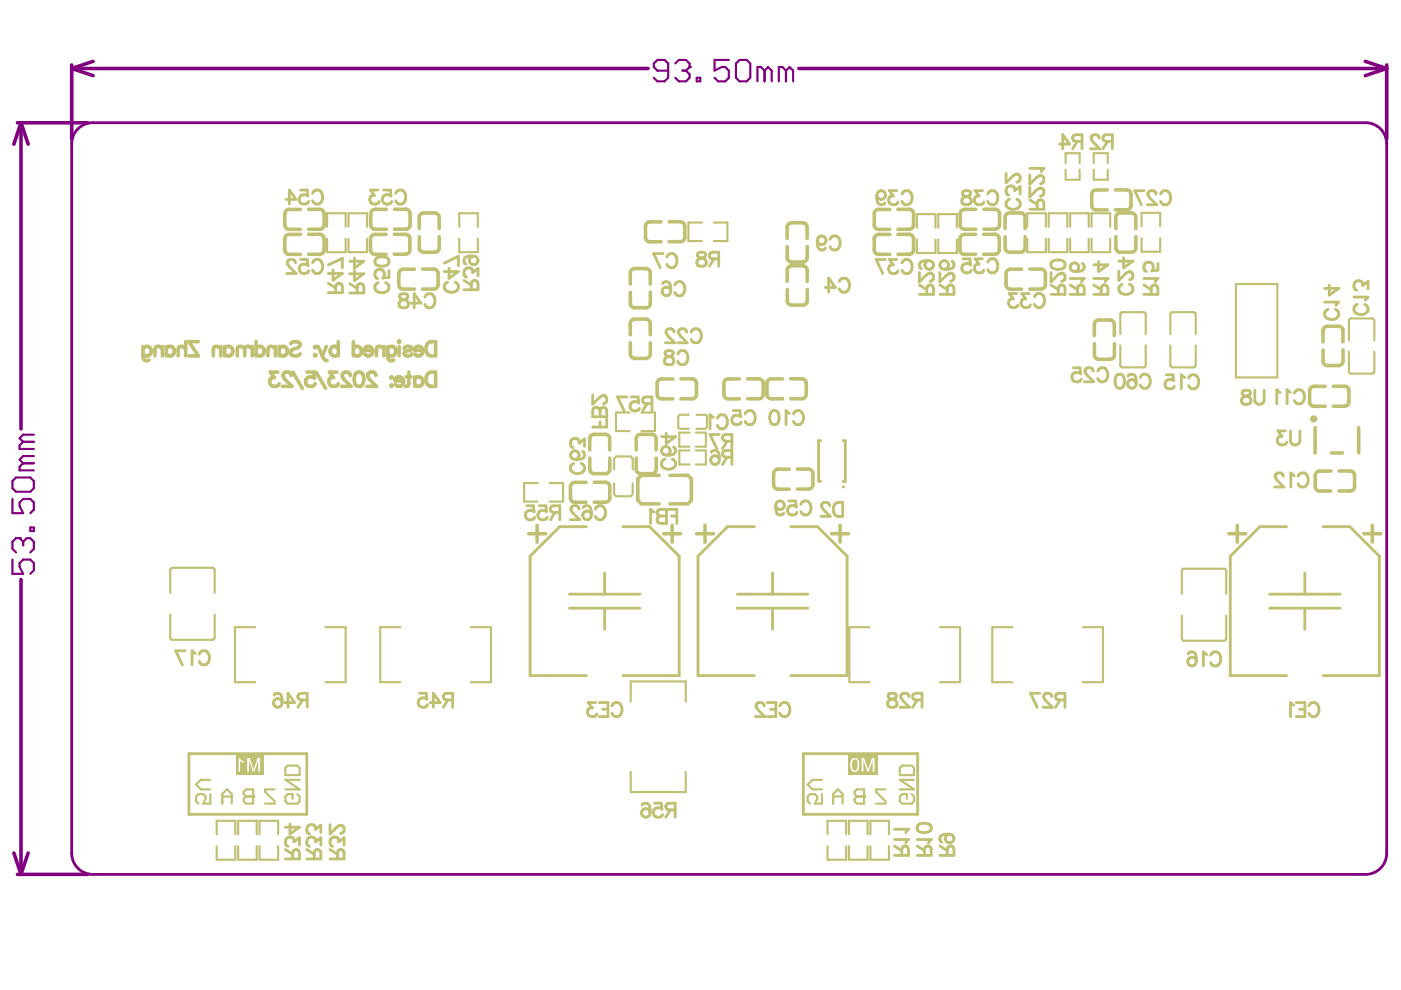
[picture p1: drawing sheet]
<svg xmlns="http://www.w3.org/2000/svg" width="297mm" height="210mm" viewBox="0 0 297 210" stroke-linecap="round" stroke-linejoin="round" font-family="sans-serif">
<path d="M15.2 30.5v150.4M19.7 26h269.8M294 30.5v150.4M19.7 185.4h269.8" fill="none" stroke="#800080" stroke-width=".6"/>
<g fill="none" stroke="#800080" stroke-width=".76">
<path d="M15.2 14.5l4.5 1.5M15.2 14.5h122.2M15.2 13.8v15.6M19.7 13l-4.5 1.5M169.4 14.5h124.6M289.5 13l4.5 1.5M294 14.5l-4.5 1.5M294 13.8v15.6M3.7 26h14.9M4.5 26l1.5 4.6M4.5 26l-1.6 4.6M4.5 26v65"/>
<path d="M4.5 122.9v62.5M2.9 180.9l1.6 4.5M3.7 185.4h14.9M6 180.9l-1.5 4.5"/>
</g>
<path d="M2.6 118.6v3.1h2.3l-.7-1.5v-.8l.7-.8h1.5l.8 .8v1.5l-.8 .8M4.2 114.1h-.8l-.8 .8v1.5l.8 .7" fill="none" stroke="#800080" stroke-width=".45"/>
<circle cx="4.2" cy="114.1" r=".23" fill="#800080"/>
<g fill="none" stroke="#800080" stroke-width=".45">
<path d="M141.7 15h-2.3l-.8-.8v-.7l.8-.8h1.5l.8 .8v3l-.8 .7h-1.5l-.8-.7M143.2 13.5l.7-.8h1.5l.8 .8v.7M4.9 93.7l-.7 .7v.8h3M4.9 98.2l-.7 .8v.7h3M4.9 98.2h2.3M4.9 93.7h2.3M7.2 96.7h-2.3l-.7 .8 .7 .7M7.2 92.2h-2.3l-.7 .7 .7 .8M2.6 102l.8-.8h3l.8 .8v1.5l-.8 .8h-3l-.8-.8zM2.6 105.8v3h2.3l-.7-1.5v-.8l.7-.7h1.5l.8 .7v1.6l-.8 .7M4.2 114.1l.7 .8M4.9 114.9v.7"/>
<path d="M4.9 114.9l.8-.8h.7l.8 .8v1.5l-.8 .7M6.4 111.8h.8v.8h-.8z"/>
</g>
<circle cx="146.2" cy="14.2" r=".23" fill="#800080"/>
<path d="M144.7 15h.7M145.4 15l.8 .7v.8l-.8 .7h-1.5l-.7-.7M146.2 14.2l-.8 .8M147.7 16.5h.8v.7h-.8zM154.5 12.7h-3v2.3l1.5-.8h.8l.7 .8v1.5l-.7 .7h-1.5l-.8-.7M156 13.5l.8-.8h1.5l.8 .8v3l-.8 .7h-1.5l-.8-.7zM162.1 15l-.8-.8h-.7v3M162.1 15v2.2M162.1 15l.8-.8 .7 .8v2.2M166.6 15l-.7-.8h-.8v3M166.6 15v2.2M166.6 15l.8-.8 .8 .8v2.2" fill="none" stroke="#800080" stroke-width=".45"/>
<path d="M19.7 26a4.5 4.5 0 0 0-4.5 4.5M289.5 26a4.5 4.5 0 0 1 4.5 4.5M15.2 180.9a4.5 4.5 0 0 0 4.5 4.5M294 180.9a4.5 4.5 0 0 1-4.5 4.5" fill="none" stroke="#800080" stroke-width=".6"/>
<path d="M174 93.4h-.4v8.7h.4M178.8 93.4h.4v8.7h-.4M40.1 159.8h24.9v12.9h-24.9zM170.3 159.8h24.3v12.9h-24.3z" fill="none" stroke="#c0c073" stroke-width=".6"/>
<g fill="none" stroke="#c0c073" stroke-width=".76">
<path d="M60.4 45.3v2.4M60.4 50.6v2.4M61.3 49.7h2.4M61.3 53.9h2.4M61.3 44.4h2.4M61.3 48.6h2.4M65.4 53.9h2.4M65.4 49.7h2.4M65.4 48.6h2.4M65.4 44.4h2.4M68.7 45.3v2.4M68.7 50.6v2.4"/>
<path d="M78.6 50.6v2.4M78.6 45.3v2.4M79.5 49.7h2.4M79.5 53.9h2.4M79.5 48.6h2.4M79.5 44.4h2.4M83.6 53.9h2.4M83.6 49.7h2.4M83.6 48.6h2.4M83.6 44.4h2.4M84.5 58v2.4M85.5 57.1h2.4"/>
<path d="M86.9 50.6v2.4M86.9 45.3v2.4M88.9 46.1v2.4M88.9 50.2v2.4M89.6 57.1h2.4M89.8 45.2h2.4M89.8 53.5h2.4M92.9 58v2.4M93.1 46.1v2.4M93.1 50.2v2.4M133.6 57.9v2.3M134.6 56.9h2.3"/>
<path d="M136.9 48v2.3M137.8 47h2.4M137.8 51.3h2.4M137.9 57.9v2.3M141.9 47h2.4M141.9 51.2h2.4M145.2 47.9v2.4M166.9 48.2v2.3M166.9 57.3v2.4M166.9 52.3v2.3M167.8 47.2h2.4M167.8 56.4h2.4"/>
<path d="M167.8 55.6h2.4M171.1 48.2v2.3M171.1 57.3v2.4M171.1 52.3v2.3M185.4 45.3v2.4M185.4 50.6v2.4M186.3 49.7h2.4M186.3 53.9h2.4M186.3 44.4h2.4M186.3 48.6h2.4M190.4 53.9h2.4M190.4 49.7h2.4"/>
<path d="M190.4 48.6h2.4M190.4 44.4h2.4M193.7 45.3v2.4M193.7 50.6v2.4M203.5 50.6v2.4M203.6 45.3v2.4M204.5 49.7h2.3M204.5 53.9h2.3M204.5 48.6h2.4M204.5 44.4h2.4M208.6 53.9h2.3M208.6 49.7h2.3"/>
<path d="M208.6 48.6h2.4M208.6 44.4h2.4M211.9 50.6v2.4M211.9 45.3v2.4M213.1 46.1v2.4M213.1 50.2v2.4M213.3 58v2.4M214 45.2h2.4M214 53.5h2.4M214.2 57.1h2.4M217.3 46.1v2.4M217.3 50.2v2.4"/>
<path d="M218.3 57.1h2.4M221.6 58v2.4M231.5 41.2v2.4M232.4 44.5h2.4M232.4 40.3h2.4M236.5 44.5h2.4M236.5 40.3h2.4M236.6 46.1v2.4M236.6 50.2v2.4M237.5 45.2h2.4M237.5 53.5h2.4M239.8 41.2v2.4"/>
<path d="M240.8 46.1v2.4M240.8 50.2v2.4M30.3 73.9a.97 .97 0 0 1 1.5-.2 .97 .97 0 0 1 0 1.5 .97 .97 0 0 1-1.5-.2M30.3 73.4v2.4a.79 .79 0 0 0 .5 .6 .79 .79 0 0 0 .8-.1M34.4 74l-.7-.6-.7 .2-.1 .4v1.5M34.4 73.4v2.1M35.3 73.9a.97 .97 0 0 1 1.4-.2 .97 .97 0 0 1 0 1.5 .97 .97 0 0 1-1.4-.2M35.3 73.4v2.1M39.4 74l-.8-.6-.7 .2-.1 .4v1.5M39.4 72.4v3.1M42.1 72.4h-2.1l2.1 3.1h-2.1M46.8 74l-.7-.6-.7 .2-.2 .4v1.5"/>
<path d="M46.8 73.4v2.1M47.6 73.9a.97 .97 0 0 1 1.5-.2 .97 .97 0 0 1 0 1.5 .97 .97 0 0 1-1.5-.2M47.6 73.4v2.1M51.9 74l-.7-.6-.7 .2-.2 .4v1.5M51.9 74l.1-.4 .3-.2h.5l.7 .6M51.9 74v1.5M53.5 73.4v2.1M54.3 73.9a.97 .97 0 0 1 1.4-.2 .97 .97 0 0 1 0 1.5 .97 .97 0 0 1-1.4-.2M54.3 72.4v3.1M58.4 74l-.7-.6-.7 .2-.2 .4v1.5M58.4 73.4v2.1M58.9 78.9h-1.6l.9 1.1a.97 .97 0 0 0-1 1.2 .97 .97 0 0 0 1.3 .7l.4-.1 .3-.5"/>
<path d="M59.2 73.9a.97 .97 0 0 1 1.4-.2 .97 .97 0 0 1 0 1.5 .97 .97 0 0 1-1.4-.2M59.2 73.4v2.1M61.6 72.9a1.33 1.33 0 0 1 2 0 .77 .77 0 0 1-.5 .8l-.9 .3a.74 .74 0 0 0-.6 .6 .74 .74 0 0 0 .3 .7 1.39 1.39 0 0 0 1.7-.3M61.7 79.6l-.2-.6-.9-.1a.74 .74 0 0 0-.4 1.1l1.7 1.9h-2M62.1 78.9l2 3.5M65.1 78.9h1.4l.2 1.3a1.07 1.07 0 0 0-1.6 0 1.07 1.07 0 0 0 .2 1.6 1.07 1.07 0 0 0 1.5-.5M66.7 73.6l.1-.2 .2 .2-.2 .1zM66.8 75.2l.2 .1-.2 .2-.1-.2zM67 78.9l2 3.5M67.5 73.4l.8 2.1M68.3 75.5a1.16 1.16 0 0 0 1 1M69.2 73.4l-.9 2.1"/>
<path d="M71.4 78.9h-1.5l.8 1.1a.97 .97 0 0 0-1 1.2 .97 .97 0 0 0 1.3 .7l.4-.1 .3-.5M71.7 73.9a.97 .97 0 0 0-1.4-.2 .97 .97 0 0 0 0 1.5 .97 .97 0 0 0 1.4-.2M71.7 72.4v3.1M74.3 79.6l-.3-.6-.9-.1a.74 .74 0 0 0-.4 1.1l1.7 1.9h-2M74.9 73.9a.97 .97 0 0 1 1.4-.2 .97 .97 0 0 1 0 1.5 .97 .97 0 0 1-1.4-.2M74.9 72.4v3.1M75.5 79a.98 .98 0 0 1 1.5 .5 2.5 2.5 0 0 1-.3 2.3 .98 .98 0 0 1-1.5-.5 2.5 2.5 0 0 1 .3-2.3zM77.4 73.7a.91 .91 0 0 1 1-.2 .91 .91 0 0 1 .6 .8h-1.7zM79 74.3a.95 .95 0 0 1-.5 1.1 .95 .95 0 0 1-1.2-.4M79.7 79.6l-.3-.6-.9-.1a.74 .74 0 0 0-.4 1.1l1.7 1.9h-2M81.4 74l-.7-.6-.7 .2-.2 .4v1.5M81.4 73.4v2.1"/>
<path d="M82.2 73.9a.97 .97 0 0 1 1.4-.2 .97 .97 0 0 1 0 1.5 .97 .97 0 0 1-1.4-.2M82.2 73.4v2.4a.79 .79 0 0 0 .5 .6 .79 .79 0 0 0 .8-.1M84.5 72.4l.1-.1 .2 .1-.2 .2zM84.6 73.4v2.1M85.5 61.3h2.4M85.7 73.9a.92 .92 0 0 1 1.6 0l-.5 .4-1 .3-.1 .4a.92 .92 0 0 0 1.6 0M86.1 79.9h1M86.7 78.9v2.4l-.2 .5-.5 .1M87.9 79.9v2M88.1 73.7a.91 .91 0 0 1 1-.2 .91 .91 0 0 1 .6 .8h-1.8zM89.6 61.3h2.4M89.7 74.3a.95 .95 0 0 1-.6 1.1 .95 .95 0 0 1-1.2-.4"/>
<path d="M90.6 72.9l.7-.5h1.1v3.1h-1.1a1.65 1.65 0 0 1-.7-2.6zM90.6 79.3l.7-.4h1.1v3h-1.1a1.65 1.65 0 0 1-.7-2.6zM133.6 68.6v2.4M133.6 62v2.3M133.6 72.7v2.4M134.6 67.7h2.3M134.6 65.3h2.4M134.6 76h2.4M137.9 68.6v2.4M137.9 62v2.3M137.9 72.7v2.4M166.9 61.4v2.4"/>
<path d="M167.8 64.7h2.4M171.2 61.4v2.4M214.2 61.3h2.4M218.3 61.3h2.4M232 68.8v2.4M232 72.9v2.4M233 67.9h2.3M233 76.2h2.4M236.3 68.8v2.4M236.3 72.9v2.4M280.5 70.1v2.4M280.5 74.2v2.4"/>
<path d="M281.4 69.2h2.4M281.4 77.5h2.4M284.7 70.1v2.4M284.8 74.2v2.4M82.9 80l.1-.1 .2 .1-.2 .2zM82.9 81.8l.1-.2 .2 .2-.2 .1zM84.1 80a.92 .92 0 0 1 1.4 .8h-1.7v-.3zM85.5 80.8a.95 .95 0 0 1-.5 1 .95 .95 0 0 1-1.2-.3M87.9 80.3a.97 .97 0 0 1 1.5-.1 .97 .97 0 0 1 0 1.4 .97 .97 0 0 1-1.5-.1M125 93v2.4M125.1 97.1v2.4M126 92.1h2.3"/>
<path d="M129.3 93v2.4M129.3 97.1v2.4M134.9 93v2.4M134.9 97.1v2.4M135.8 92.1h2.4M139.1 93v2.4M139.1 97.1v2.4M139.3 81.3v2.4M140.3 84.6h2.3M140.3 80.3h2.3M144.4 84.6h2.3M146.7 80.3h-2.3"/>
<path d="M147.7 81.3v2.3M153.5 81.3v2.4M154.4 84.6h2.4M154.4 80.3h2.4M158.5 84.6h2.4M158.5 80.3h2.4M161.8 81.3v2.3M162.6 81.3v2.3M163.5 84.6h2.4M163.5 80.3h2.4M164.9 99.5h2.4M167.6 84.5h2.4"/>
<path d="M167.6 80.3h2.4M169 99.5h2.4M170.9 81.2v2.4M277.7 82.8v2.4M278.6 86.1h2.4M278.6 81.9h2.4M278.8 90.7v5.3M279.8 99.9h2.4M282.3 96h2.3M282.7 86.1h2.4M282.7 81.9h2.4M283.9 99.9h2.4"/>
<path d="M286 82.8v2.4M288.1 90.7v5.3M112.1 113.2h3.6M113.9 111.4v3.5M121 103.2v2.4M121.9 102.3h2.4M121.9 106.5h2.4M126 102.3h2.4M126 106.5h2.4M126 100.4h2.4M129.3 103.2v2.4M135.8 100.4h2.4"/>
<path d="M139.8 100.8h-3.8l-.8 .7v4.6l.8 .7h3.8M140.7 113.2h3.6M142 100.8h3.8l.8 .7v4.6l-.8 .7h-3.8M142.5 111.4v3.5M147.7 113.2h3.6M149.5 111.4v3.5M164 100.4v2.4M164.9 103.7h2.4M169 103.7h2.4M172.4 100.4v2.4M176.3 113.2h3.6M178.1 111.4v3.5"/>
<path d="M260.5 113.2h3.6M262.3 111.4v3.5M278.9 100.8v2.4M279.8 104.1h2.4M283.9 104.1h2.4M287.2 100.8v2.4M289.2 113.2h3.5M291 111.4v3.5"/>
</g>
<g fill="none" stroke="#c0c073" stroke-width=".45">
<path d="M225.9 34.6v-2.1h3v2.1M225.9 36v2.1h3v-2.1M231.9 34.6v-2.1h3v2.1M231.9 36v2.1h3v-2.1M69.4 50.6v2.9h3.9v-2.9M69.4 48.1v-2.9h3.9v2.9M73.9 50.6v2.9h3.9v-2.9M73.9 48.1v-2.9h3.9v2.9M97.4 50.6v2.9h3.9v-2.9M97.4 48.1v-2.9h3.9v2.9M148.8 47.2h-2.8v3.9h2.8M151.4 47.2h2.8v3.9h-2.8"/>
<path d="M194.4 50.8v2.9h3.9v-2.9M194.4 48.3v-2.9h3.9v2.9M198.9 48.3v-2.9h4v2.9M198.9 50.8v2.9h4v-2.9M217.8 50.6v2.9h3.9v-2.9M217.8 48.1v-2.9h3.9v2.9M222.3 50.6v2.9h4v-2.9M222.3 48.1v-2.9h4v2.9M226.9 50.6v2.9h3.9v-2.9M226.9 48.1v-2.9h3.9v2.9M231.4 48.1v-2.9h4v2.9M231.4 50.6v2.9h4v-2.9"/>
<path d="M242 48v-2.9h4v2.9M242 50.5v2.9h4v-2.9M237.5 66.6v4.2M237.5 73.2v4.2M238 66.2h4.5M238 77.9h4.5M242.9 66.6v4.2M242.9 73.2v4.2M248.1 66.6v4.2M248.1 73.2v4.2M248.6 66.2h4.5M248.6 77.9h4.5"/>
<path d="M253.5 66.6v4.2M253.5 73.2v4.2M262 60.2h8.8v19.8h-8.8zM286 68v4.2M286 74.6v4.2M286.5 79.2h4.4M286.5 67.5h4.4M291.4 68v4.2M291.4 74.6v4.2M130.2 99.5v-2.3l.5-.4h3l.4 .4v2.3M133.5 87.5h-2.9v3.9h2.9M136 87.5h2.9v3.9h-2.9"/>
<path d="M143.8 88.4v2.1M144.3 87.9h1.7M144.3 90.9h1.7M146.2 95.5h-2.2v3h2.2M146.2 91.7h-2.2v3h2.2M147.5 95.5h2.2v3h-2.2M147.5 91.7h2.2v3h-2.2M147.6 87.9h1.8M147.6 90.9h1.8M149.9 88.4v2.1M114 102.4h-2.9v4h2.9M116.5 102.4h2.9v4h-2.9"/>
<path d="M130.2 102.5v2.3l.5 .4h3l.4-.4v-2.3M36.1 120.8v4.9M36.1 130.3v4.9M36.6 120.4h8.5M36.6 135.7h8.5M45.5 120.8v4.9M45.5 130.3v4.9M54.1 133h-4.3v11.6h4.3M69 133h4.3v11.6h-4.3M84.9 133h-4.3v11.6h4.3M99.8 133h4.3v11.6h-4.3M184.4 133h-4.3v11.6h4.3"/>
<path d="M199.3 133h4.3v11.6h-4.3M214.7 133h-4.3v11.6h4.3M229.6 133h4.3v11.6h-4.3M250.6 121v4.9M250.6 130.5v4.9M251 120.6h8.5M251 135.9h8.5M260 121v4.9M260 130.5v4.9M133.7 148.8v-4.3h11.7v4.3M45.9 179.4v2.9h4v-2.9M45.9 176.9v-2.9h4v2.9"/>
<path d="M50.5 179.4v2.9h3.9v-2.9M50.5 176.9v-2.9h3.9v2.9M55 179.4v2.9h4v-2.9M55 176.9v-2.9h4v2.9M133.7 163.7v4.2h11.7v-4.2M175.5 179.4v2.9h3.9v-2.9M175.5 176.9v-2.9h3.9v2.9M180 179.4v2.9h3.9v-2.9M180 176.9v-2.9h3.9v2.9M184.5 176.9v-2.9h4v2.9M184.5 179.4v2.9h4v-2.9"/>
</g>
<g fill="none" stroke="#c0c073" stroke-width=".61">
<path d="M124.3 111.7h-5.6l-6.3 6.2v25.3h11.9M132.1 111.7h5.6l6.3 6.2v25.3h-11.9M159.9 111.7h-5.6l-6.3 6.2v25.3h11.9M167.7 111.7h5.6l6.3 6.2v25.3h-11.9M272.8 111.7h-5.7l-6.3 6.2v25.3h12M280.5 111.7h5.7l6.3 6.2v25.3h-12M120.7 126h15M120.7 128.9h15M128.2 121.5v4.5M128.2 128.9v4.5M156.3 126h14.9M156.3 128.9h14.9"/>
<path d="M163.8 121.5v4.5M163.8 128.9v4.5M269.2 126h14.9M269.2 128.9h14.9M276.6 121.5v4.5M276.6 128.9v4.5"/>
</g>
<path d="M179.7 160.1h6.4v4.1h-6.4z" fill-rule="evenodd" fill="#c0c073"/>
<g fill="#fff">
<path d="M182.7 160.7h.5l.8 2.5 .9-2.5h.5v2.9h-.4v-2.4l-.8 2.4h-.3l-.8-2.4v2.4h-.4z"/>
<path d="M180.8 161.2a.59 .59 0 0 1 .7-.1 .59 .59 0 0 1 .3 .7l.1 .4a.97 .97 0 0 1-.7 1.2 1.36 1.36 0 0 1-.6-1.6zM180.5 161.1l-.2 1a1.21 1.21 0 0 0 1.1 1.6 1.43 1.43 0 0 0 .8-1.8 .97 .97 0 0 0-.4-1 .97 .97 0 0 0-1.1 0z"/>
</g>
<path d="M44.6 168.4v2h-1.5l.5-1v-.5l-.5-.5h-1l-.5 .5v1l.5 .5M44.6 165.3h-2l-1 1.1 1 1h2M47.1 170.4v-2l1-1 1 1v2M47.1 168.9h2M53.7 167.4v3h-1.5l-.5-.5v-.5l.5-.5h1.5M174.3 168.4v2h-1.5l.5-1v-.5l-.5-.5h-1l-.6 .5v1l.6 .5M174.3 165.3h-2l-1.1 1.1 1.1 1h2" fill="none" stroke="#c0c073" stroke-width=".45"/>
<circle cx="53.7" cy="168.9" r=".23" fill="#c0c073"/>
<path d="M53.7 167.4h-1.5l-.5 .5v.5l.5 .5h1.5M58.2 167.4h-2v.5l2 2v.5h-2M60.5 162.8l.5-.5h2l.5 .5v1.5h-3zM63 168.4l.5 .5v1l-.5 .5h-2l-.5-.5v-1l.5-.5h1v1M63.5 165.3h-3l3 2.1h-3M183.2 167.4v3h-1.5l-.5-.5v-.5l.5-.5h1.5M190.8 162.8l.5-.5h2l.5 .5v1.5h-3zM193.3 168.4l.5 .5v1l-.5 .5h-2l-.5-.5v-1l.5-.5h1v1M193.8 165.3h-3l3 2.1h-3" fill="none" stroke="#c0c073" stroke-width=".45"/>
<circle cx="183.2" cy="168.9" r=".23" fill="#c0c073"/>
<path d="M176.6 168.9h2.1M176.6 170.4v-2l1-1 1.1 1v2M183.2 167.4h-1.5l-.5 .5v.5l.5 .5h1.5M187.7 167.4h-2v.5l2 2v.5h-2" fill="none" stroke="#c0c073" stroke-width=".45"/>
<path d="M50 160.1h5.8v4.1h-5.8z" fill-rule="evenodd" fill="#c0c073"/>
<g fill="#fff">
<path d="M52.4 160.7h.5l.9 2.5 .8-2.5h.5v2.9h-.3v-2.4l-.9 2.4h-.3l-.8-2.4v2.4h-.4z"/>
<path d="M50.6 160.7h.2l.2 .4 .7 .3-.1 .4-.7-.5v2.3h-.3z"/>
</g>
<g fill="none" stroke="#c0c073" stroke-width=".6">
<path d="M213.3 36.8v2l1.4-1.5a.9 .9 0 0 1 1.4-.1l.2 .8-.3 .5-.4 .1M218.3 37.1v2l1.5-1.5a.9 .9 0 0 1 1.4-.1l.1 .9-.3 .4-.4 .1M218.3 39.7v2l1.5-1.4a.9 .9 0 0 1 1.4-.1l.1 .8-.3 .4-.4 .2M218.3 35.7h3l-.6 .7M224.6 30.6h2.1l-1.4-2v2.9M228.4 30l-1 1.5M229.4 30l-1.7-.2a.69 .69 0 0 1 0-1.1l1.7-.1v2.9M233 29.3l-.2-.6-.9-.1a.73 .73 0 0 0-.4 1.1l1.7 1.8h-2M234.8 30l-.9 1.5M235.8 30l-1.7-.2a.69 .69 0 0 1 0-1.1l1.7-.1v2.9M60.6 42.3h2.2l-1.4-2v3M62.6 55.7l-.3-.6-.8-.1a.73 .73 0 0 0-.4 1.1l1.7 1.9h-2"/>
<path d="M63.7 55h1.4l.2 1.3a1.05 1.05 0 0 0-1.6 0 1.05 1.05 0 0 0 .2 1.5 1.05 1.05 0 0 0 1.5-.4M63.7 40.3h1.4l.2 1.3a1.05 1.05 0 0 0-1.6-.1 1.05 1.05 0 0 0 .2 1.6 1.05 1.05 0 0 0 1.5-.4M66.3 55.7a1.1 1.1 0 0 1 1.2-.7 1.1 1.1 0 0 1 .9 1.1 1.3 1.3 0 0 1-.3 1.5 1.3 1.3 0 0 1-1.4 .2l-.4-.5M66.3 41a1.1 1.1 0 0 1 1.2-.7 1.1 1.1 0 0 1 .9 1.1 1.3 1.3 0 0 1-.3 1.4 1.3 1.3 0 0 1-1.4 .3l-.4-.5M69.6 56.2l3-1.4v1.9M70.6 57.3v2.1l2-1.4h-3M75.2 57.3v2.2l1.9-1.4h-2.9M75.2 54.7v2.1l1.9-1.4h-2.9M79.6 54.9a2.3 2.3 0 0 1 2.7 0 .97 .97 0 0 1-.4 1.4 2.46 2.46 0 0 1-2.3-.3l-.1-.4zM80.1 40.3h-1.5l.8 1.1a.96 .96 0 0 0-1 1.1 .96 .96 0 0 0 1.3 .8l.4-.2 .3-.4M80.2 59.9a1.09 1.09 0 0 0-.7 1.3 1.09 1.09 0 0 0 1.1 .9 1.3 1.3 0 0 0 1.4-.3 1.3 1.3 0 0 0 .3-1.4l-.5-.5M81.3 40.3h1.5l.1 1.3a1.05 1.05 0 0 0-1.6-.1 1.05 1.05 0 0 0 .2 1.6 1.05 1.05 0 0 0 1.6-.4"/>
<path d="M82.5 57.4v1.4l-1.3 .1a1.05 1.05 0 0 0 0-1.5 1.05 1.05 0 0 0-1.6 .2 1.05 1.05 0 0 0 .5 1.5M83.9 41a1.1 1.1 0 0 1 1.2-.7 1.1 1.1 0 0 1 .9 1.1 1.3 1.3 0 0 1-.3 1.4 1.3 1.3 0 0 1-1.4 .3l-.4-.5M94.2 55.8l3-1.4v1.9M94.9 59.8a1.1 1.1 0 0 0-.7 1.3 1.1 1.1 0 0 0 1.1 .9 1.3 1.3 0 0 0 1.5-.3 1.3 1.3 0 0 0 .2-1.4l-.5-.5M95.2 56.9v2.1l2-1.4h-3M98.4 59.4l1.5 1M100.4 54.3l-1.5 .1a.86 .86 0 0 0-.5 .8 .86 .86 0 0 0 .4 .8M101.4 58.5v-1.6l-1.2 .9a.96 .96 0 0 0-1.1-1 .96 .96 0 0 0-.7 1.3l.1 .4 .4 .3M140.6 53.8h-2l1.4 2.9M141.4 54.5a1.1 1.1 0 0 1 1.2-.7 1.1 1.1 0 0 1 .9 1.1 1.3 1.3 0 0 1-.3 1.4 1.3 1.3 0 0 1-1.4 .3l-.4-.6M148 53.6a.6 .6 0 0 0 .3 1 1.23 1.23 0 0 1 1.4 1.3 1.04 1.04 0 0 1-1.1 .6 1.04 1.04 0 0 1-.9-1 1.37 1.37 0 0 1 1.5-.9 .6 .6 0 0 0 .3-1l-.5-.1zM151.4 54.9l-1 1.5"/>
<path d="M152.4 54.9l-1.7-.2a.69 .69 0 0 1 0-1.1l1.7-.1v2.9M173.3 51l.1 1.4a.86 .86 0 0 0 .8 .6 .86 .86 0 0 0 .8-.4M176 50.7a1.1 1.1 0 0 1 1.2-.7 1.1 1.1 0 0 1 .9 1.2 1.3 1.3 0 0 1-.3 1.4 1.3 1.3 0 0 1-1.4 .3l-.4-.6M178 59.7a1.1 1.1 0 0 1 1.2-.7 1.1 1.1 0 0 1 .9 1.1 1.3 1.3 0 0 1-.3 1.4 1.3 1.3 0 0 1-1.4 .3l-.4-.6M185.9 41.4l.1 1.4a.86 .86 0 0 0 .8 .6 .86 .86 0 0 0 .8-.4M187.7 55h-1.9l1.4 3M190.1 55h-1.5l.8 1.2a.96 .96 0 0 0-1 1.1 .96 .96 0 0 0 1.3 .7l.4-.1 .3-.5M190.1 40.4h-1.5l.8 1.2a.96 .96 0 0 0-1 1.1 .96 .96 0 0 0 1.3 .7l.4-.1 .3-.5M191.2 41.1a1.1 1.1 0 0 1 1.3-.7 1.1 1.1 0 0 1 .9 1.2 1.3 1.3 0 0 1-.3 1.4 1.3 1.3 0 0 1-1.4 .3l-.5-.6M191.2 55.7a1.1 1.1 0 0 1 1.3-.7 1.1 1.1 0 0 1 .9 1.2 1.3 1.3 0 0 1-.3 1.4 1.3 1.3 0 0 1-1.4 .3l-.5-.6M194.9 57.8v2l1.5-1.5a.9 .9 0 0 1 1.4-.1l.1 .8-.3 .5-.4 .1M196.9 55.3l-1.4 .1a.86 .86 0 0 0-.6 .7 .86 .86 0 0 0 .5 .9"/>
<path d="M199.3 57.8v2l1.4-1.5a.9 .9 0 0 1 1.4-.1l.2 .8-.3 .5-.5 .1M201.8 55.4a.88 .88 0 0 1 .3 1.3l-.4 .3-1.4 .1M204.2 40.6a.6 .6 0 0 0 .3 1 1.23 1.23 0 0 1 1.4 1.2 1.04 1.04 0 0 1-1.1 .6 1.04 1.04 0 0 1-.9-1 1.37 1.37 0 0 1 1.5-.8 .6 .6 0 0 0 .2-1l-.4-.2zM204.2 54.9h1.4l.2 1.3a1.05 1.05 0 0 0-1.6-.1 1.05 1.05 0 0 0 .2 1.6 1.05 1.05 0 0 0 1.5-.4M208.3 40.4h-1.6l.9 1.2a.96 .96 0 0 0-1 1.1 .96 .96 0 0 0 1.3 .7l.4-.1 .3-.5M208.3 54.9h-1.6l.9 1.1a.96 .96 0 0 0-1 1.1 .96 .96 0 0 0 1.3 .8l.4-.2 .3-.4M209.4 55.6a1.1 1.1 0 0 1 1.3-.7 1.1 1.1 0 0 1 .8 1.1 1.3 1.3 0 0 1-.2 1.4 1.3 1.3 0 0 1-1.5 .3l-.4-.6M209.4 41.1a1.1 1.1 0 0 1 1.3-.7 1.1 1.1 0 0 1 .8 1.2 1.3 1.3 0 0 1-.2 1.4 1.3 1.3 0 0 1-1.5 .3l-.4-.6M214 42.2a1.09 1.09 0 0 0-.7 1.3 1.09 1.09 0 0 0 1.1 .9 1.3 1.3 0 0 0 1.5-.3 1.3 1.3 0 0 0 .2-1.4l-.5-.5M216.3 41.1v-1.5l-1.1 .8a.96 .96 0 0 0-1.1-1 .96 .96 0 0 0-.8 1.3l.1 .4 .5 .3M218.3 44.4h3l-.1-1.7a.69 .69 0 0 0-1.2 0l-.1 1.7M218.3 42.4l1.6 1"/>
<path d="M222.8 57.8v2l1.4-1.5a.9 .9 0 0 1 1.5-.1l.1 .8-.3 .5-.4 .1M223 55.5a2.31 2.31 0 0 1 2.7 0 .97 .97 0 0 1-.5 1.5 2.47 2.47 0 0 1-2.2-.3l-.2-.4zM226.9 59h3l-.6 .8M229.4 55.9a.88 .88 0 0 1 .3 1.2l-.4 .3-1.4 .2M231.9 59h3l-.6 .8M232.9 55.4v2.2l2-1.4h-3M237.2 57.5v1.9l1.4-1.4a.9 .9 0 0 1 1.5-.1l.1 .8-.3 .5-.4 .1M238.2 54.7v2.1l2-1.4h-3M242.5 59h3l-.6 .8M242.6 40.4h-2l1.4 3M245.1 41.1l-.3-.5-.9-.2a.73 .73 0 0 0-.4 1.2l1.7 1.8h-2M245.5 55.9v1.4l-1.3 .1a1.05 1.05 0 0 0 0-1.6 1.05 1.05 0 0 0-1.5 .2 1.05 1.05 0 0 0 .4 1.6"/>
<path d="M246.1 41.1a1.1 1.1 0 0 1 1.2-.7 1.1 1.1 0 0 1 .9 1.2 1.3 1.3 0 0 1-.3 1.4 1.3 1.3 0 0 1-1.4 .3l-.4-.6M69.6 62.1h3l-.1-1.7a.69 .69 0 0 0-1.2 0l-.1 1.7M69.6 60.1l1.6 1M74.2 62.1h2.9l-.1-1.7a.69 .69 0 0 0-1.1 0l-.2 1.7M74.2 60.1l1.5 1M84.9 62.4a.6 .6 0 0 0 .3 1 1.23 1.23 0 0 1 1.4 1.3 1.04 1.04 0 0 1-1.2 .6 1.04 1.04 0 0 1-.8-1 1.37 1.37 0 0 1 1.4-.9 .6 .6 0 0 0 .3-1l-.4-.1zM87.1 64.3h2.1l-1.4-2v3M90.1 63a1.1 1.1 0 0 1 1.2-.7 1.1 1.1 0 0 1 .9 1.1 1.3 1.3 0 0 1-.3 1.4 1.3 1.3 0 0 1-1.4 .3l-.4-.5M98.4 61.4h3l-.2-1.7a.69 .69 0 0 0-1.1 0l-.2 .5v1.2M140.5 60.2a.88 .88 0 0 1 1.3-.3l.3 .4 .1 1.4M141.2 74.5a.6 .6 0 0 0 .2 1 1.23 1.23 0 0 1 1.5 1.3 1.04 1.04 0 0 1-1.2 .6 1.04 1.04 0 0 1-.8-1.1 1.37 1.37 0 0 1 1.4-.8 .6 .6 0 0 0 .3-1l-.4-.2zM142.9 70.4l-.3-.6-.8-.1a.73 .73 0 0 0-.4 1.1l1.7 1.9h-2"/>
<path d="M143.1 60.4a1.1 1.1 0 0 1 1.2-.7 1.1 1.1 0 0 1 .9 1.2 1.3 1.3 0 0 1-.3 1.4 1.3 1.3 0 0 1-1.4 .3l-.4-.6M143.7 75.1a1.1 1.1 0 0 1 1.2-.8 1.1 1.1 0 0 1 .9 1.2 1.3 1.3 0 0 1-.3 1.4 1.3 1.3 0 0 1-1.4 .3l-.4-.6M145.6 70.4l-.3-.6-.9-.1a.73 .73 0 0 0-.4 1.1l1.7 1.9h-2M146.5 70.4a1.1 1.1 0 0 1 1.3-.7 1.1 1.1 0 0 1 .9 1.1 1.3 1.3 0 0 1-.3 1.5 1.3 1.3 0 0 1-1.4 .2l-.5-.5M175 61h2.1l-1.4-2v3M194.9 62.4h3l-.1-1.7a.69 .69 0 0 0-1.2 0l-.1 .4v1.3M194.9 60.4l1.6 1M199.3 62.4h3v-1.3l-.2-.4a.69 .69 0 0 0-1.1 0l-.2 .4v1.3M199.3 60.4l1.5 1M215.5 62.2h-1.5l.8 1.2a.96 .96 0 0 0-1 1.1 .96 .96 0 0 0 1.3 .7l.4-.1 .3-.5M218.2 62.2h-1.6l.9 1.2a.96 .96 0 0 0-1 1.1 .96 .96 0 0 0 1.3 .7l.4-.1 .3-.5M219.3 62.9a1.1 1.1 0 0 1 1.3-.7 1.1 1.1 0 0 1 .8 1.2 1.3 1.3 0 0 1-.2 1.4 1.3 1.3 0 0 1-1.5 .3l-.4-.6"/>
<path d="M222.8 62.4h3l-.1-1.7a.69 .69 0 0 0-1.2 0l-.1 1.7M222.8 60.4l1.6 1M226.9 62.4h3l-.2-1.7a.69 .69 0 0 0-1.1 0l-.1 1.7M226.9 60.4l1.6 1M227.5 78h1.5l.1 1.3a1.05 1.05 0 0 0-1.6-.1 1.05 1.05 0 0 0 .2 1.6 1.05 1.05 0 0 0 1.5-.4M231.8 78.7l-.3-.6-.9-.1a.73 .73 0 0 0-.4 1.1l1.7 1.9h-2M231.9 62.4h3l-.1-1.7a.69 .69 0 0 0-1.2 0l-.1 1.7M231.9 60.4l1.6 1M232.7 78.7a1.1 1.1 0 0 1 1.3-.7 1.1 1.1 0 0 1 .9 1.1 1.3 1.3 0 0 1-.3 1.4 1.3 1.3 0 0 1-1.4 .3l-.5-.6M236.8 79.5a.97 .97 0 0 1 1.5 .4 2.46 2.46 0 0 1-.3 2.3 .97 .97 0 0 1-1.4-.5 2.46 2.46 0 0 1 .2-2.2zM237.9 60.3a1.09 1.09 0 0 0-.7 1.2 1.09 1.09 0 0 0 1.2 .9 1.3 1.3 0 0 0 1.4-.3 1.3 1.3 0 0 0 .3-1.4l-.6-.4M239.2 79.8a.88 .88 0 0 1 1.3-.3l.3 .4 .1 1.4"/>
<path d="M242.5 62.4h3l-.1-1.7a.69 .69 0 0 0-1.2 0l-.1 1.7M242.5 60.4l1.6 1M247.3 79.5h1.4l.1 1.2a1.05 1.05 0 0 0-1.5 0 1.05 1.05 0 0 0 .2 1.6 1.05 1.05 0 0 0 1.5-.4M280.9 64h2.9l-.5 .8M281.6 65.6a1.1 1.1 0 0 0-.8 1.2 1.1 1.1 0 0 0 1.2 .9 1.3 1.3 0 0 0 1.4-.3 1.3 1.3 0 0 0 .3-1.4l-.6-.4M281.8 60.4v2.2l2-1.4h-2.9M287.1 63h2.9l-.5 .7M287.8 64.5a1.09 1.09 0 0 0-.7 1.3 1.09 1.09 0 0 0 1.1 .9 1.3 1.3 0 0 0 1.4-.3 1.3 1.3 0 0 0 .3-1.4l-.6-.5M290 61.2v-1.5l-1.1 .8a.96 .96 0 0 0-1.1-1 .96 .96 0 0 0-.7 1.3l.1 .4 .4 .3M121.7 98.3a1.1 1.1 0 0 0-.8 1.2 1.1 1.1 0 0 0 1.2 .9 1.3 1.3 0 0 0 1.4-.3 1.3 1.3 0 0 0 .3-1.4l-.6-.4M123.5 95.7a.88 .88 0 0 1 .3 1.3l-.4 .3-1.5 .1M123.9 94.6v-1.5l-1.1 .8a.96 .96 0 0 0-1.1-1 .96 .96 0 0 0-.7 1.3l.1 .4 .4 .3"/>
<path d="M125.7 83.7v2l1.4-1.4a.9 .9 0 0 1 1.4-.1l.1 .8-.2 .4-.5 .2M125.8 86.7a.79 .79 0 0 1 .9-.3 .79 .79 0 0 1 .5 .7l.2-.4a.69 .69 0 0 1 1.1 0l.1 1.7h-2.9v-1.3zM127.2 87.1v1.3M127.2 89.4v1.1M128.6 88.7v1.8h-2.9M132.9 84.2h-2l1.4 2.9M133.9 84.2h1.4l.1 1.2a1.05 1.05 0 0 0-1.6 0 1.05 1.05 0 0 0 .2 1.6 1.05 1.05 0 0 0 1.6-.4M137.2 85.6l-1 1.5M138.2 85.6l-1.7-.2a.69 .69 0 0 1 0-1.1l1.7-.1v2.9M141 97.3a1.09 1.09 0 0 0-.7 1.3 1.09 1.09 0 0 0 1.1 .9 1.3 1.3 0 0 0 1.4-.3 1.3 1.3 0 0 0 .3-1.4l-.6-.5M141.3 91.9v2.1l1.9-1.4h-2.9M142.8 94.8a.88 .88 0 0 1 .3 1.3l-.4 .3-1.4 .1"/>
<path d="M150.8 95.9a.88 .88 0 0 1 1.3-.3l.3 .5 .1 1.4M151.3 88.5l-.8-.6v3M152.1 88.6a1.1 1.1 0 0 1 1.2-.7 1.1 1.1 0 0 1 .9 1.2 1.3 1.3 0 0 1-.3 1.4 1.3 1.3 0 0 1-1.4 .3l-.4-.6M152.5 92.1h-2l1.5 3M154.2 96.9l-1 1.6M154.2 93.5l-1 1.6M155.2 93.5l-1.7-.1a.69 .69 0 0 1 0-1.1l1.7-.2v3M155.2 96.9l-1.7-.1a.69 .69 0 0 1 0-1.2l1.7-.1v3M155.4 87.1h1.5l.1 1.2a1.05 1.05 0 0 0-1.6 0 1.05 1.05 0 0 0 .2 1.6 1.05 1.05 0 0 0 1.5-.4M158 87.8a1.1 1.1 0 0 1 1.2-.7 1.1 1.1 0 0 1 .9 1.1 1.3 1.3 0 0 1-.3 1.4 1.3 1.3 0 0 1-1.4 .3l-.4-.6M163.6 87.2a.97 .97 0 0 1 1.4 .4 2.46 2.46 0 0 1-.2 2.3 .97 .97 0 0 1-1.5-.4 2.46 2.46 0 0 1 .3-2.3zM167.4 87.6l-.7-.5v2.9"/>
<path d="M168.2 87.8a1.1 1.1 0 0 1 1.3-.7 1.1 1.1 0 0 1 .8 1.1 1.3 1.3 0 0 1-.2 1.4 1.3 1.3 0 0 1-1.5 .3l-.4-.6M241.7 80a1.1 1.1 0 0 1 1.3-.7 1.1 1.1 0 0 1 .9 1.2 1.3 1.3 0 0 1-.3 1.4 1.3 1.3 0 0 1-1.4 .3l-.5-.6M251.2 80l-.7-.5v2.9M252 80.2a1.1 1.1 0 0 1 1.3-.7 1.1 1.1 0 0 1 .8 1.1 1.3 1.3 0 0 1-.2 1.4 1.3 1.3 0 0 1-1.5 .3l-.4-.6M263.5 82.9a.6 .6 0 0 0 .3 1 1.23 1.23 0 0 1 1.4 1.3 1.04 1.04 0 0 1-1.1 .6 1.04 1.04 0 0 1-.9-1.1 1.37 1.37 0 0 1 1.5-.8 .6 .6 0 0 0 .2-1l-.4-.2zM266 82.7v2.2a1 1 0 0 0 1 .8 1 1 0 0 0 1-.8v-2.2M271.4 83.2l-.7-.6v3M272.5 91.4h-1.6l.9 1.1a.96 .96 0 0 0-1 1.1 .96 .96 0 0 0 1.3 .7l.4-.1 .3-.4M273.6 83.2l-.7-.6v3M273.6 91.4v2.1a1 1 0 0 0 1 .9 1 1 0 0 0 1-.9v-2.1M274.4 83.4a1.1 1.1 0 0 1 1.3-.8 1.1 1.1 0 0 1 .9 1.2 1.3 1.3 0 0 1-.3 1.4 1.3 1.3 0 0 1-1.4 .3l-.5-.6M111.7 107.2h1.4l.1 1.3a1.05 1.05 0 0 0-1.6 0 1.05 1.05 0 0 0 .2 1.6 1.05 1.05 0 0 0 1.6-.5"/>
<path d="M114.3 107.2h1.4l.2 1.3a1.05 1.05 0 0 0-1.6 0 1.05 1.05 0 0 0 .2 1.6 1.05 1.05 0 0 0 1.5-.5M117.7 108.7l-1 1.5M118.7 108.7l-1.7-.2a.69 .69 0 0 1 0-1.1l1.7-.2v3M122.8 107.9l-.3-.5-.9-.2a.73 .73 0 0 0-.4 1.1l1.7 1.9h-2M123.7 107.6a.88 .88 0 0 1 1.3-.2l.3 .4 .1 1.4M126.2 107.9a1.1 1.1 0 0 1 1.3-.7 1.1 1.1 0 0 1 .9 1.1 1.3 1.3 0 0 1-.3 1.5 1.3 1.3 0 0 1-1.4 .2l-.5-.5M138.7 108.6l-.8-.6v3M139.6 108.1l1.7-.1v3h-1.3a.78 .78 0 0 1-.7-.8 .78 .78 0 0 1 .7-.8l-.4-.1a.69 .69 0 0 1 0-1.2zM140 109.4h1.3M141.7 108h1.8v3M142.4 109.4h1.1M164.5 107.2l.1 1.4a.86 .86 0 0 0 .7 .6 .86 .86 0 0 0 .9-.4"/>
<path d="M167.3 106.2h1.4l.1 1.3a1.05 1.05 0 0 0-1.6 0 1.05 1.05 0 0 0 .2 1.5 1.05 1.05 0 0 0 1.6-.4M169.8 106.9a1.1 1.1 0 0 1 1.3-.7 1.1 1.1 0 0 1 .8 1.1 1.3 1.3 0 0 1-.3 1.5 1.3 1.3 0 0 1-1.4 .2l-.4-.5M175.9 107.2l-.3-.5-.9-.2a.73 .73 0 0 0-.4 1.1l1.7 1.9h-2M177 106.9l.7-.4h1v3h-1a1.62 1.62 0 0 1-.7-2.6zM272.1 101l-.3-.6-.9-.1a.73 .73 0 0 0-.4 1.1l1.7 1.9h-2M274.4 100.8l-.7-.5v3M275.2 101a1.1 1.1 0 0 1 1.3-.7 1.1 1.1 0 0 1 .9 1.1 1.3 1.3 0 0 1-.3 1.4 1.3 1.3 0 0 1-1.4 .3l-.5-.6M39.2 138h-2l1.5 3M41.4 138.6l-.7-.6v3M42.3 138.7a1.1 1.1 0 0 1 1.2-.7 1.1 1.1 0 0 1 .9 1.1 1.3 1.3 0 0 1-.3 1.4 1.3 1.3 0 0 1-1.4 .3l-.4-.5M251.9 138.6a.88 .88 0 0 1 1.3-.2l.3 .4 .2 1.4M255.8 138.8l-.7-.6v3"/>
<path d="M256.7 138.9a1.1 1.1 0 0 1 1.2-.7 1.1 1.1 0 0 1 .9 1.1 1.3 1.3 0 0 1-.3 1.5 1.3 1.3 0 0 1-1.4 .2l-.4-.5M58.1 147.4a.88 .88 0 0 1 1.3-.3l.3 .5 .1 1.4M60.4 149h2.1l-1.4-2v3M64.1 148.4l-1 1.6M65.1 148.4l-1.7-.1a.69 .69 0 0 1 0-1.2l1.7-.1v3M89 147h1.4l.1 1.3a1.05 1.05 0 0 0-1.6-.1 1.05 1.05 0 0 0 .2 1.6 1.05 1.05 0 0 0 1.6-.4M91.2 149h2.1l-1.4-2v3M95 148.4l-1 1.6M96 148.4l-1.7-.1a.69 .69 0 0 1 0-1.2l1.7-.1v3M126.3 149h-1.6l.9 1.1a.96 .96 0 0 0-1.1 1.1 .96 .96 0 0 0 1.3 .7l.5-.1 .3-.4M127.1 149h1.8v2.9h-1.8M127.8 150.4h1.1"/>
<path d="M129.7 149.7a1.1 1.1 0 0 1 1.3-.8 1.1 1.1 0 0 1 .9 1.2 1.3 1.3 0 0 1-.3 1.4 1.3 1.3 0 0 1-1.4 .3l-.5-.6M162 149.7l-.3-.6-.8-.1a.73 .73 0 0 0-.5 1.1l1.8 1.8h-2M162.6 149h1.9v2.9h-1.9M163.4 150.4h1.1M165.3 149.7a1.1 1.1 0 0 1 1.3-.8 1.1 1.1 0 0 1 .9 1.2 1.3 1.3 0 0 1-.3 1.4 1.3 1.3 0 0 1-1.4 .3l-.5-.6M188.5 147.1a.6 .6 0 0 0 .3 1 1.23 1.23 0 0 1 1.4 1.3 1.04 1.04 0 0 1-1.2 .6 1.04 1.04 0 0 1-.8-1 1.37 1.37 0 0 1 1.4-.9 .6 .6 0 0 0 .3-1l-.4-.1zM192.7 147.7l-.3-.6-.8-.1a.73 .73 0 0 0-.5 1.1l1.7 1.9h-2M194.5 148.4l-1 1.6M195.5 148.4l-1.7-.1a.69 .69 0 0 1 0-1.2l1.7-.1v3M220.5 147h-2l1.4 3M223 147.7l-.3-.6-.9-.1a.73 .73 0 0 0-.4 1.1l1.7 1.9h-2M224.8 148.4l-1 1.6"/>
<path d="M225.8 148.4l-1.7-.1a.69 .69 0 0 1 0-1.2l1.7-.1v3M274.3 149.5l-.7-.5v2.9M274.8 149h1.9v2.9h-1.9M275.5 150.4h1.2M277.5 149.7a1.1 1.1 0 0 1 1.3-.8 1.1 1.1 0 0 1 .8 1.2 1.3 1.3 0 0 1-.3 1.4 1.3 1.3 0 0 1-1.4 .3l-.4-.6M61.5 174.7v2.1l2-1.4h-3M63.5 179.2v-1.6l-1.2 .9a.96 .96 0 0 0-1.1-1 .96 .96 0 0 0-.7 1.3l.1 .4 .5 .3M68 179.2v-1.6l-1.1 .9a.96 .96 0 0 0-1.1-1 .96 .96 0 0 0-.8 1.3l.2 .4 .4 .3M68 176.5v-1.5l-1.1 .8a.96 .96 0 0 0-1.1-1 .96 .96 0 0 0-.8 1.3l.2 .4 .4 .3M70 174.8v2l1.4-1.4a.9 .9 0 0 1 1.4-.1l.2 .8-.3 .4-.5 .2M73 179.2v-1.6l-1.2 .9a.96 .96 0 0 0-1.1-1 .96 .96 0 0 0-.7 1.3l.1 .4 .4 .3M136.1 170.7a.88 .88 0 0 1 1.3-.3l.3 .5 .1 1.4"/>
<path d="M138.8 170.3h1.4l.2 1.3a1.05 1.05 0 0 0-1.6-.1 1.05 1.05 0 0 0 .2 1.6 1.05 1.05 0 0 0 1.5-.4M142.2 171.7l-1 1.6M143.1 171.7l-1.7-.1a.69 .69 0 0 1 0-1.2l1.7-.1v3M189.6 179.4l1.6 1M189.6 178h3l-.5 .7M189.6 175.8h3l-.5 .7M194.5 178h2.9l-.5 .7M194.5 179.4l1.5 1M194.6 175a2.31 2.31 0 0 1 2.7 0 .97 .97 0 0 1-.4 1.4 2.47 2.47 0 0 1-2.3-.3l-.1-.4zM199.3 179.4l1.5 1M201.3 176.9l-1.5 .1a.86 .86 0 0 0-.5 .7 .86 .86 0 0 0 .4 .9M60.5 182.1h3l-.2-1.7a.69 .69 0 0 0-1.1 0l-.1 .4v1.3"/>
<path d="M60.5 180.1l1.6 1M65 182.1h3l-.1-1.7a.69 .69 0 0 0-1.2 0l-.1 .4v1.3M65 180.1l1.6 1M70 182.1h3l-.2-1.7a.69 .69 0 0 0-1.1 0l-.2 .4v1.3M70 180.1l1.5 1M189.6 181.4h3l-.1-1.7a.69 .69 0 0 0-1.2 0l-.1 .4v1.3M194.5 181.4h2.9l-.1-1.7a.69 .69 0 0 0-1.1 0l-.2 1.7M199.3 181.4h3v-1.3l-.2-.4a.69 .69 0 0 0-1.1 0l-.2 .4v1.3"/>
<circle cx="100.4" cy="55.2" r=".93"/>
<circle cx="174.2" cy="50.9" r=".93"/>
<circle cx="186.8" cy="41.4" r=".93"/>
<circle cx="197" cy="56.2" r=".92"/>
<circle cx="200.2" cy="56.2" r=".92"/>
<circle cx="227.8" cy="56.6" r=".93"/>
<circle cx="141.3" cy="61.8" r=".93"/>
<circle cx="121.9" cy="96.5" r=".92"/>
<circle cx="141.2" cy="95.6" r=".93"/>
<circle cx="151.6" cy="97.6" r=".93"/>
<circle cx="240" cy="81.4" r=".93"/>
<circle cx="124.5" cy="109.3" r=".92"/>
<circle cx="165.4" cy="107.1" r=".93"/>
<circle cx="58.9" cy="149" r=".93"/>
<circle cx="252.7" cy="140.3" r=".93"/>
<circle cx="136.9" cy="172.3" r=".93"/>
<circle cx="201.3" cy="177.8" r=".93"/>
</g>
<g fill="none" stroke="#c0c073" stroke-width=".76">
<path d="M60.4 53a.92 .92 0 0 0 .9 .9M60.4 47.7a.92 .92 0 0 0 .9 .9M61.3 49.7a.92 .92 0 0 0-.9 .9M61.3 44.4a.92 .92 0 0 0-.9 .9M67.8 49.7a.92 .92 0 0 1 .9 .9M67.8 44.4a.92 .92 0 0 1 .9 .9M68.7 53a.92 .92 0 0 1-.9 .9M68.7 47.7a.92 .92 0 0 1-.9 .9M78.6 53a.92 .92 0 0 0 .9 .9M78.6 47.7a.92 .92 0 0 0 .9 .9M79.5 49.7a.92 .92 0 0 0-.9 .9M79.5 44.4a.92 .92 0 0 0-.9 .9"/>
<path d="M85.5 57.1a.92 .92 0 0 0-1 .9M86 49.7a.92 .92 0 0 1 .9 .9M86 44.4a.92 .92 0 0 1 .9 .9M86.9 53a.92 .92 0 0 1-.9 .9M86.9 47.7a.92 .92 0 0 1-.9 .9M88.9 52.6a.92 .92 0 0 0 .9 .9M89.8 45.2a.92 .92 0 0 0-.9 .9M92 57.1a.92 .92 0 0 1 .9 .9M92.2 45.2a.92 .92 0 0 1 .9 .9M93.1 52.6a.92 .92 0 0 1-.9 .9M134.6 56.9a.92 .92 0 0 0-1 1M136.9 50.3a.92 .92 0 0 0 .9 1"/>
<path d="M136.9 56.9a.92 .92 0 0 1 1 1M137.8 47a.92 .92 0 0 0-.9 1M144.3 47a.92 .92 0 0 1 .9 .9M145.2 50.3a.92 .92 0 0 1-.9 .9M166.9 54.6a.92 .92 0 0 0 .9 1M167.8 47.2a.92 .92 0 0 0-.9 1M167.8 56.4a.92 .92 0 0 0-.9 .9M170.2 47.2a.92 .92 0 0 1 .9 1M170.2 56.4a.92 .92 0 0 1 .9 .9M171.1 54.6a.92 .92 0 0 1-.9 1M185.4 47.7a.92 .92 0 0 0 .9 .9M185.4 53a.92 .92 0 0 0 .9 .9"/>
<path d="M186.3 44.4a.92 .92 0 0 0-.9 .9M186.3 49.7a.92 .92 0 0 0-.9 .9M192.8 44.4a.92 .92 0 0 1 .9 .9M192.8 49.7a.92 .92 0 0 1 .9 .9M193.7 47.7a.92 .92 0 0 1-.9 .9M193.7 53a.92 .92 0 0 1-.9 .9M203.5 53a.92 .92 0 0 0 1 .9M203.6 47.7a.92 .92 0 0 0 .9 .9M204.5 49.7a.92 .92 0 0 0-1 .9M204.5 44.4a.92 .92 0 0 0-.9 .9M210.9 49.7a.92 .92 0 0 1 1 .9M211 44.4a.92 .92 0 0 1 .9 .9"/>
<path d="M211.9 53a.92 .92 0 0 1-1 .9M211.9 47.7a.92 .92 0 0 1-.9 .9M213.1 52.6a.92 .92 0 0 0 .9 .9M214 45.2a.92 .92 0 0 0-.9 .9M214.2 57.1a.92 .92 0 0 0-.9 .9M216.4 45.2a.92 .92 0 0 1 .9 .9M217.3 52.6a.92 .92 0 0 1-.9 .9M220.7 57.1a.92 .92 0 0 1 .9 .9M231.5 43.6a.92 .92 0 0 0 .9 .9M232.4 40.3a.92 .92 0 0 0-.9 .9M236.6 52.6a.92 .92 0 0 0 .9 .9M237.5 45.2a.92 .92 0 0 0-.9 .9"/>
<path d="M238.9 40.3a.92 .92 0 0 1 .9 .9M239.8 43.6a.92 .92 0 0 1-.9 .9M239.9 45.2a.92 .92 0 0 1 .9 .9M240.8 52.6a.92 .92 0 0 1-.9 .9M84.5 60.4a.92 .92 0 0 0 1 .9M92.9 60.4a.92 .92 0 0 1-.9 .9M133.6 64.3a.92 .92 0 0 0 1 1M133.6 75.1a.92 .92 0 0 0 1 .9M134.6 67.7a.92 .92 0 0 0-1 .9M136.9 67.7a.92 .92 0 0 1 1 .9M137.9 64.3a.92 .92 0 0 1-.9 1M137.9 75.1a.92 .92 0 0 1-.9 .9"/>
<path d="M166.9 63.8a.92 .92 0 0 0 .9 .9M171.2 63.8a.92 .92 0 0 1-1 .9M213.3 60.4a.92 .92 0 0 0 .9 .9M221.6 60.4a.92 .92 0 0 1-.9 .9M232 75.3a.92 .92 0 0 0 1 .9M233 67.9a.92 .92 0 0 0-1 .9M235.3 67.9a.92 .92 0 0 1 1 .9M236.3 75.3a.92 .92 0 0 1-.9 .9M280.5 76.6a.92 .92 0 0 0 .9 .9M281.4 69.2a.92 .92 0 0 0-.9 .9M283.8 69.2a.92 .92 0 0 1 .9 .9M284.8 76.6a.92 .92 0 0 1-1 .9"/>
<path d="M125.1 99.5a.92 .92 0 0 0 .9 .9M126 92.1a.92 .92 0 0 0-1 .9M128.3 92.1a.92 .92 0 0 1 1 .9M129.3 99.5a.92 .92 0 0 1-.9 .9M134.9 99.5a.92 .92 0 0 0 .9 .9M135.8 92.1a.92 .92 0 0 0-.9 .9M138.2 92.1a.92 .92 0 0 1 .9 .9M139.1 99.5a.92 .92 0 0 1-.9 .9M139.3 83.7a.92 .92 0 0 0 1 .9M140.3 80.3a.92 .92 0 0 0-1 1M146.7 80.3a.92 .92 0 0 1 1 1M147.7 83.6a.92 .92 0 0 1-1 1"/>
<path d="M153.5 83.7a.92 .92 0 0 0 .9 .9M154.4 80.3a.92 .92 0 0 0-.9 1M160.9 80.3a.92 .92 0 0 1 .9 1M161.8 83.6a.92 .92 0 0 1-.9 1M162.6 83.6a.92 .92 0 0 0 .9 1M163.5 80.3a.92 .92 0 0 0-.9 1M164.9 99.5a.92 .92 0 0 0-.9 .9M170 80.3a.92 .92 0 0 1 .9 .9M170.9 83.6a.92 .92 0 0 1-.9 .9M171.4 99.5a.92 .92 0 0 1 1 .9M277.7 85.2a.92 .92 0 0 0 .9 .9M278.6 81.9a.92 .92 0 0 0-.9 .9"/>
<path d="M279.8 99.9a.92 .92 0 0 0-.9 .9M285.1 81.9a.92 .92 0 0 1 .9 .9M286 85.2a.92 .92 0 0 1-.9 .9M286.3 99.9a.92 .92 0 0 1 .9 .9M121 105.6a.92 .92 0 0 0 .9 .9M121.9 102.3a.92 .92 0 0 0-.9 .9M128.4 102.3a.92 .92 0 0 1 .9 .9M129.3 105.6a.92 .92 0 0 1-.9 .9M164 102.8a.92 .92 0 0 0 .9 .9M172.4 102.8a.92 .92 0 0 1-1 .9M278.9 103.2a.92 .92 0 0 0 .9 .9M287.2 103.2a.92 .92 0 0 1-.9 .9"/>
<circle cx="278.5" cy="88.8" r=".38"/>
</g>
<circle cx="178.8" cy="103.3" r=".15" fill="none" stroke="#c0c073" stroke-width=".3"/>
<g fill="none" stroke="#c0c073" stroke-width=".45">
<path d="M237.5 77.4l.3 .4 .2 .1M238 66.2l-.4 .2-.1 .2M242.5 66.2l.4 .2v.2M242.9 77.4l-.2 .4-.2 .1M248.1 77.4l.1 .3 .4 .2M248.6 66.2l-.4 .2-.1 .2M253.1 66.2l.4 .2v.2M253.5 77.4l-.2 .4-.2 .1M286 78.8l.1 .2 .4 .2M286.5 67.5l-.4 .2-.1 .3M290.9 67.5l.4 .2 .1 .3M291.4 78.8l-.2 .4h-.3"/>
<path d="M143.8 90.5l.2 .4h.3M144.3 87.9l-.3 .1-.2 .4M149.4 87.9l.3 .1 .2 .4M149.9 90.5l-.2 .4h-.3M36.1 135.2l.2 .4 .3 .1M36.6 120.4h-.3l-.2 .4M45.1 120.4l.4 .2v.2M45.5 135.2v.2l-.4 .3M250.6 135.4l.2 .4 .2 .1M251 120.6h-.2l-.2 .4M259.5 120.6l.4 .2 .1 .2M260 135.4l-.1 .2-.4 .3"/>
</g>
</svg>
